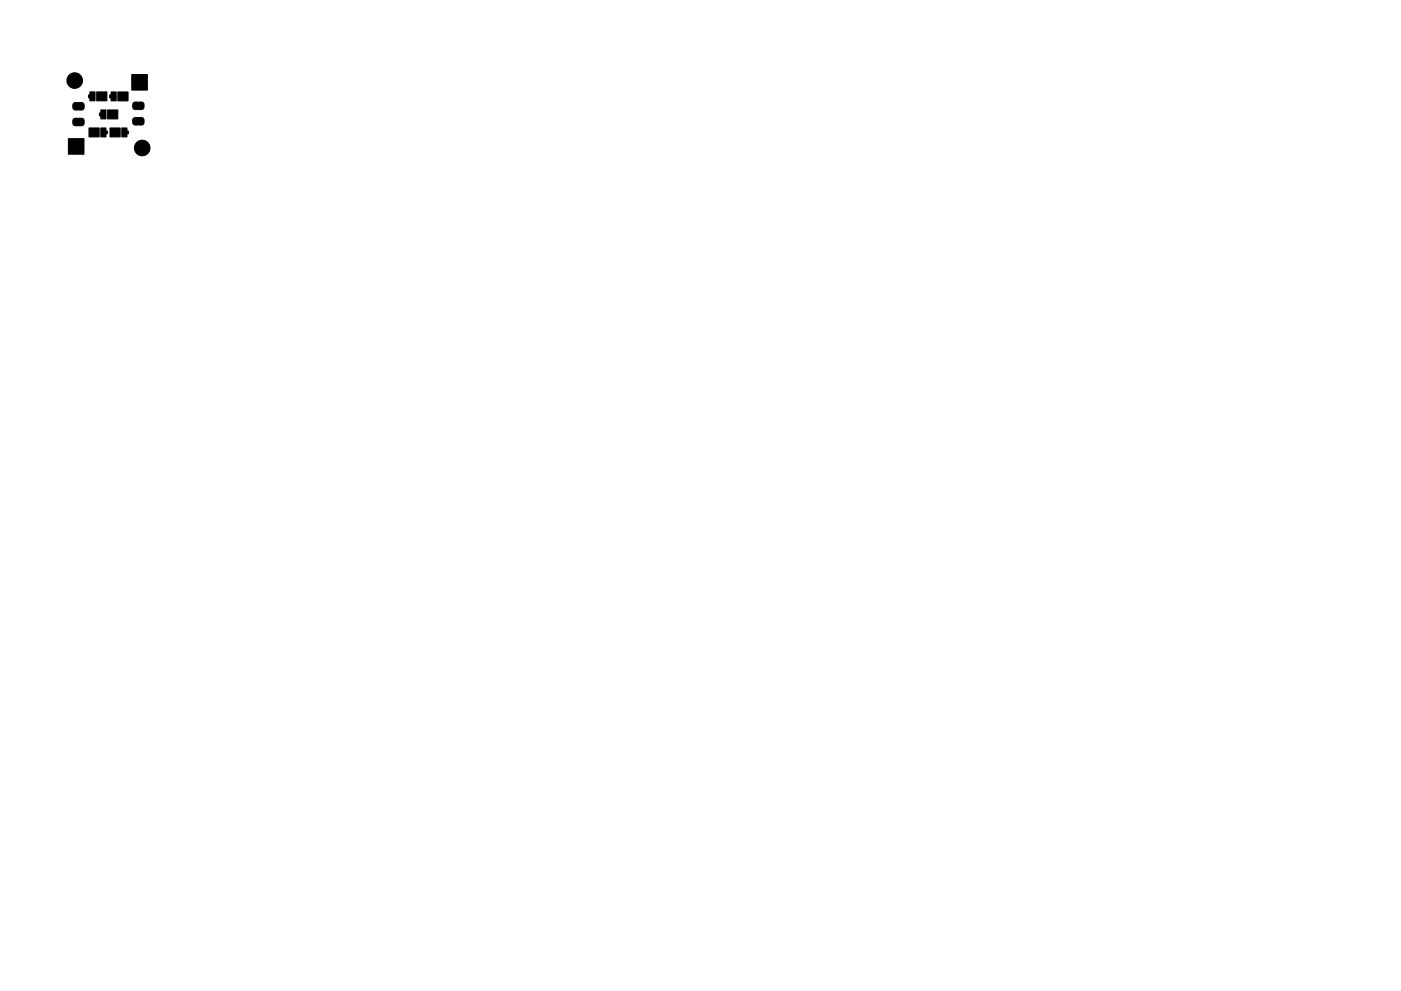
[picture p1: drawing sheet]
<svg xmlns="http://www.w3.org/2000/svg" width="297mm" height="210mm" viewBox="0 0 297 210" stroke-linecap="round" stroke-linejoin="round" font-family="sans-serif">
<g fill="#000" stroke="#000" stroke-width=".21">
<path d="M19.1 19.5h1v1.9h-1l-.1-.6-.2-.1v-.6h.2zM23.6 19.5h1v1.9h-1l-.1-.6h-.3v-.6l.3-.1zM27.9 15.8h3.3v3.3h-3.3zM15.6 25.2l.4-.1h1.6l.2 .5v.8l-.4 .3-1.7-.1-.3-.4v-.6zM15.6 21.9l.4-.2 1.6 .1 .2 .4v.9l-.4 .2h-1.7l-.3-.5 .1-.7zM14.5 29.4h3.3v3.3h-3.3zM18.9 27.1h2.1v1.9h-2.1zM21.4 27.2h1.1v.5l.3 .1v.6l-.3 .1-.1 .5h-1zM21.4 23.3h1.1l-.1 1.9h-1v-.5l-.3-.1v-.6l.3-.1zM20.5 19.5h2.2v1.9h-2.2zM22.8 23.3h2.2v1.9h-2.2zM23.3 27.1h2.2v1.9h-2.2z"/>
<path d="M25.8 27.2h1.1v.5l.3 .1v.6l-.3 .1v.5h-1.1zM25 19.5h2.2v1.9h-2.2zM28.3 25.1l.3-.2 1.6 .1 .3 .4v.8l-.4 .3h-1.7l-.3-.5zM28.3 21.8l.4-.2 1.6 .1 .2 .4v.9l-.5 .2h-1.6l-.3-.5v-.6z"/>
<circle cx="15.8" cy="17.1" r="1.66"/>
<circle cx="30.1" cy="31.4" r="1.66"/>
</g>
</svg>
